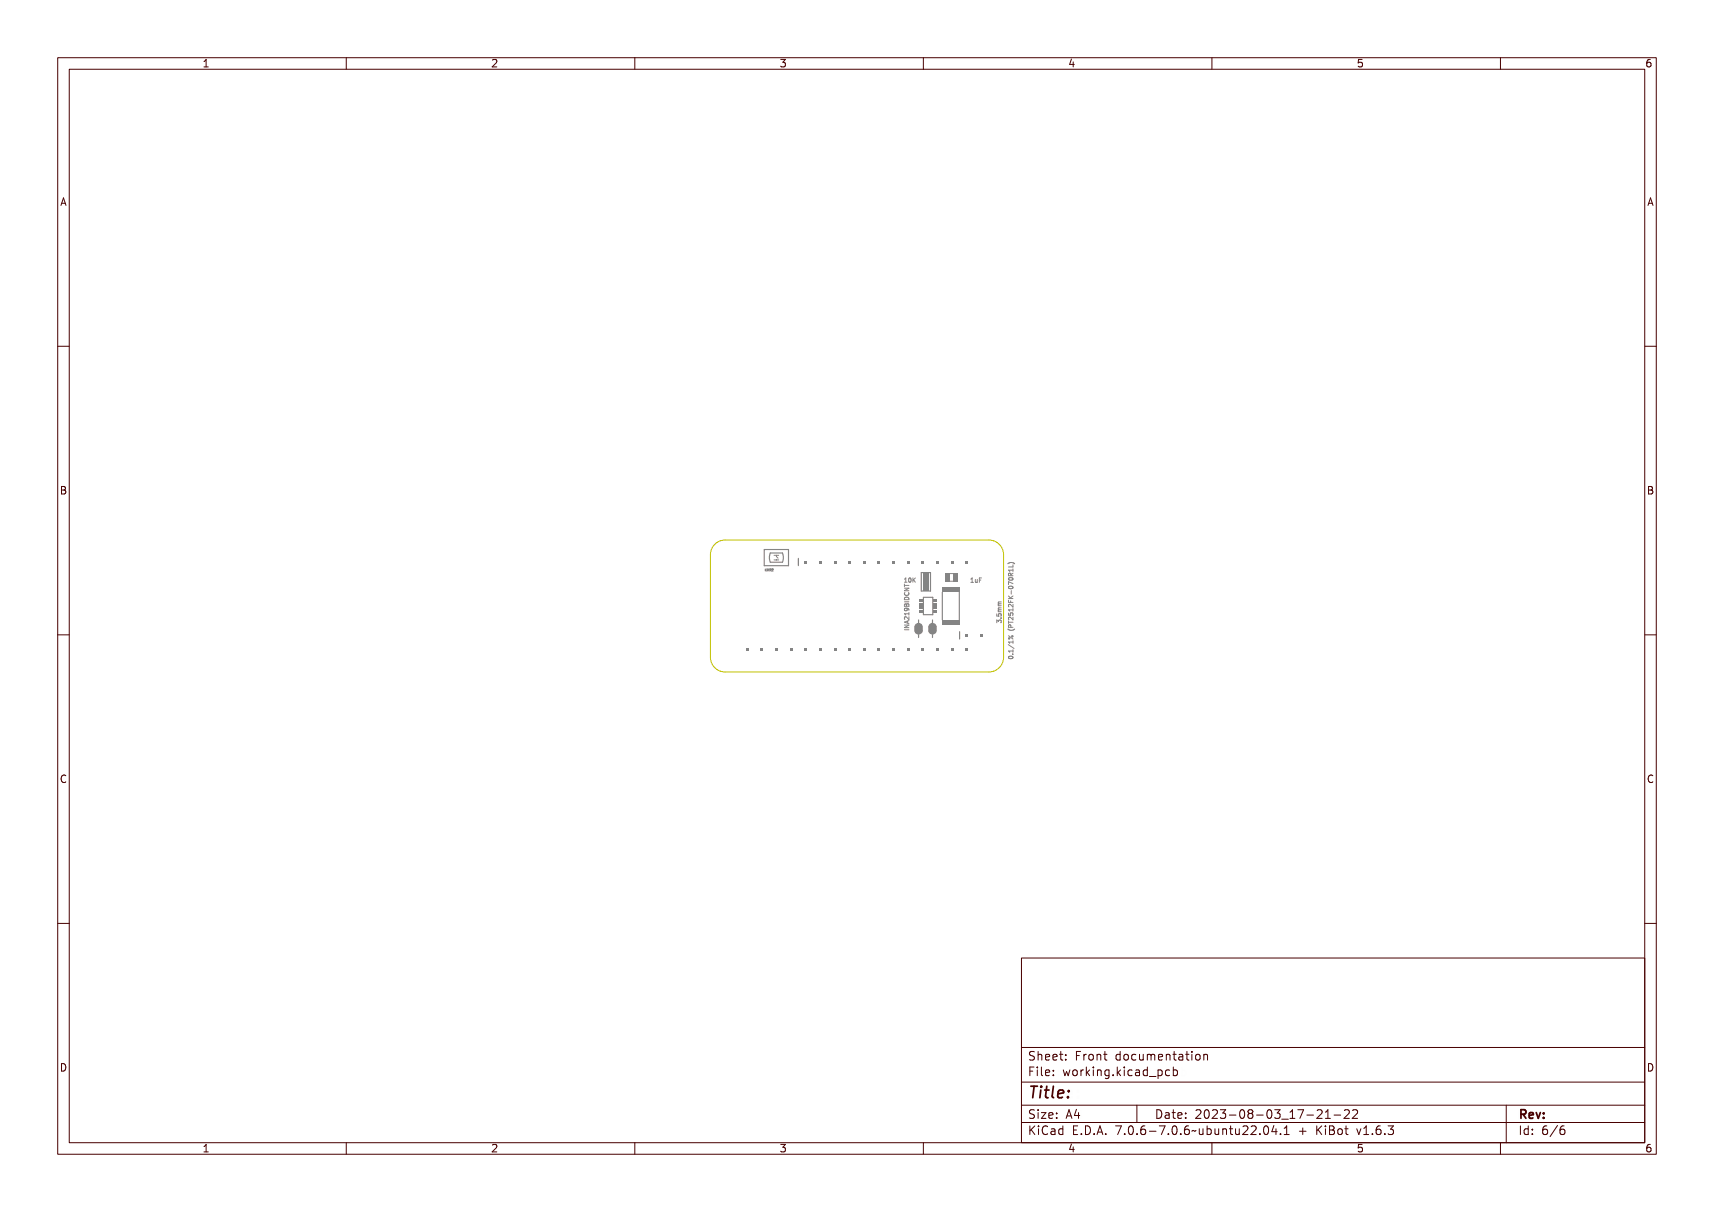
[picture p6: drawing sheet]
<svg xmlns="http://www.w3.org/2000/svg" width="297mm" height="210mm" viewBox="0 0 297 210" stroke-linecap="round" stroke-linejoin="round" font-family="sans-serif">
<defs><g id="words">
<text font-size="2.7" fill="#480000" x="178" y="190.3">Title:</text>
<g font-size="2" fill="#480000">
<text x="178" y="183.7">Sheet: Front documentation</text>
<text x="178" y="186.5">File: working.kicad_pcb</text>
<text x="178" y="193.9">Size: A4</text>
<text x="178" y="196.6">KiCad E.D.A. 7.0.6-7.0.6~ubuntu22.04.1 + KiBot v1.6.3</text>
<text x="200" y="193.9">Date: 2023-08-03_17-21-22</text>
<text x="263" y="196.6">Id: 6/6</text>
<text x="263" y="193.9">Rev:</text>
</g>
<g font-size="1.7" fill="#480000">
<text x="35" y="11.7">1</text>
<text x="85" y="11.7">2</text>
<text x="135" y="11.7">3</text>
<text x="185" y="11.7">4</text>
<text x="235" y="11.7">5</text>
<text x="285" y="11.7">6</text>
<text x="10.5" y="35.7">A</text>
<text x="285.5" y="35.7">A</text>
<text x="10.5" y="85.6">B</text>
<text x="285.5" y="85.6">B</text>
<text x="10.5" y="135.7">C</text>
<text x="285.5" y="135.7">C</text>
<text x="10.5" y="185.6">D</text>
<text x="285.5" y="185.6">D</text>
<text x="35" y="199.7">1</text>
<text x="85" y="199.7">2</text>
<text x="135" y="199.7">3</text>
<text x="185" y="199.7">4</text>
<text x="235" y="199.7">5</text>
<text x="285" y="199.7">6</text>
</g>
<g font-size="1" fill="#848484">
<text x="156.6" y="100.9">10K</text>
<text x="168.1" y="100.9">1uF</text>
<text x="175.6" y="112.2" transform="rotate(-90 175.6 112.2)">0.1/1% (PT2512FK-070R1L)</text>
</g>
<text font-size=".5" fill="#848484" x="132.5" y="99">KMR2</text>
</g></defs>
<g fill="none" stroke="#848484" stroke-width=".17">
<path d="M132.5 98.6l.1 .2 .2-.2-.2 .2 .2 .2-.2-.2-.1 .2zM132.8 98.6l.1 .2 .2-.2v.4l-.1-.3v.1l-.1-.1-.1 .3zM133.1 98.6l.2 .1 .1 .3-.2-.2-.1 .2zM133.2 98.6l.1 .2zM133.4 98.6a.16 .16 0 0 1 .3 .1 .16 .16 0 0 1-.2 .2l.1 .1h-.2l.2-.3zM133.8 98.6h.1M133.9 98.6h.1M133.9 98.6l-.2 .3h.3M174.8 97.6a.66 .66 0 0 1 .9 .1 .88 .88 0 0 0-.9 0zM174.8 98.7h.7l.1-.1v.4l-.1-.2h-.6v.2h-.1zM174.8 98.3h.7l.1-.4v.5h-.8zM174.9 99.3l.2-.1 .1 .2 .4-.3-.4 .4v.1h.4v.1h-.8z"/>
<path d="M174.9 99.9l.5-.1 .2 .2a.37 .37 0 0 1-.4 .3 .37 .37 0 0 1-.4-.3zM174.9 100a.34 .34 0 0 1 .6 .1 .34 .34 0 0 1-.6-.1zM174.9 99.4h.2l.1 .2h-.3zM156.7 100.2h.2v.6l.2 .1h-.4l.1-.1v-.5zM156.7 109.1h.8M156.7 108.3h.8l-.8 .5h.8M156.7 101.2v.5M156.7 104.3h.8M156.7 101.9h.8l-.8 .5h.8M156.7 101.4h.8M156.8 104.7l-.1 .4h.8l-.1-.5h-.2l-.1 .2M156.8 103.6a.42 .42 0 0 1 .4-.1 .42 .42 0 0 1 .3 .4h-.8z"/>
<path d="M156.8 108.8l.1 .2h.5l.1-.2v.4l-.1-.1h-.5l-.1 .1zM156.8 108.2h.7v.1l-.6 .2h.6v.1h-.7v-.1l.6-.3h-.6zM156.8 107.7l.7-.2-.2 .1v.3l.2 .2-.7-.3zM156.8 106.4h.6l.1-.1v.4l-.1-.2h-.5v.2h-.1zM156.8 104.4l.1 .2h.5l.1-.2v.5l-.1-.2h-.5l-.1 .2zM156.8 102.5h.7v.2l-.6 .2h.6v.1h-.7v-.1l.6-.3h-.6zM156.8 101.9l.1 .2h.6v.1h-.6l-.1 .3zM156.8 102.7a.34 .34 0 0 0 .3 .5 .34 .34 0 0 0 .3-.5M156.8 105.4h.5l.2 .4M156.8 105.4v.1M156.8 104.7h.1M156.8 104.7h.2"/>
<path d="M156.8 103.2h.1a.26 .26 0 0 0 .2 .3 .26 .26 0 0 0 .3-.3h.1a.37 .37 0 0 1-.4 .5 .37 .37 0 0 1-.3-.5zM156.8 107h.3l.3 .3 .1-.4v.5l-.5-.4-.1 .1v.3h-.1zM156.8 105.1l.2-.1 .1 .2a.21 .21 0 0 1 .3-.2 .21 .21 0 0 1 .1 .3v.2h-.7zM156.9 105.7a.39 .39 0 0 1 .4-.1 .39 .39 0 0 1 .2 .5h-.1a.22 .22 0 0 0 0-.3 .22 .22 0 0 0-.2 0 .25 .25 0 0 1 0 .3 .25 .25 0 0 1-.4 0 .25 .25 0 0 1 .1-.4zM156.9 107.8l.3-.1v.2zM156.9 103.9l.3-.1a.35 .35 0 0 1 .3 .5h-.7zM156.9 105.2h.2v.2h-.2zM156.9 103.9h.4l.1 .3h-.5zM157 104.7h.1M157.1 105.4l.1 .1-.1 .3h-.3v-.3M157.1 104.7v.1M157.1 104.8v.3"/>
<path d="M157.2 105.2h.2v.2h-.2zM157.3 100.3v-.1a.35 .35 0 0 1 .4 .4 .35 .35 0 0 1-.4 .3l-.1-.2zM157.3 107.6v.4M157.4 100.3a.3 .3 0 0 1 .2 .3 .3 .3 0 0 1-.2 .2zM157.5 107.5l-.8 .3 .8 .2M157.5 106.9v.4l-.6-.4-.2 .1 .1 .3M157.5 106.1v.5M157.5 106.3h-.8l.2 .3M157.8 100.2h.1v.3l.4-.3-.3 .3 .3 .4-.3-.3-.1 .3h-.1zM168.2 100.2h.3v.7h.1h-.4h.2v-.6h-.2zM168.8 100.4l.2 .5 .2-.5v.5h-.1a.18 .18 0 0 1-.2 .1 .18 .18 0 0 1-.1-.3zM169.4 100.2h.5l-.4 .1v.2h.3l-.3 .1v.3h-.1z"/>
<path d="M172.7 106.4v.3l.4 .1v-.4h.3v.4M172.7 107.9v-.5l.3 .3 .1-.2h.3v.4M172.8 106.3l.1 .3h.1a.25 .25 0 0 1 .2-.3 .25 .25 0 0 1 .3 .1 .25 .25 0 0 1-.1 .3 .2 .2 0 0 0 .1-.2 .2 .2 0 0 0-.3-.1 .2 .2 0 0 0 0 .3h-.4zM172.8 107.6l.2-.1 .1 .2a.23 .23 0 0 1 .4-.1 .23 .23 0 0 1-.1 .4v-.1a.17 .17 0 0 0-.1-.3 .17 .17 0 0 0-.1 .3h-.1a.16 .16 0 0 0-.1-.3 .16 .16 0 0 0-.2 .2 .16 .16 0 0 0 .1 .2l-.1-.1zM173 105.7l.5-.1-.5 .2h.5l-.5 .2 .5 .1h-.5zM173 105.1l.5-.1-.5 .1 .5 .1-.5 .2 .5 .1h-.5zM173 106h.5M173 105h.5M173.1 105.7l-.1 .1 .1 .2M173.1 104.6l-.1 .1 .1 .3M173.1 105.7h.4M173.1 104.6h.4"/>
<path d="M173.4 107.1h.1v.1h-.1zM173.4 107.1h.1M173.5 104.3h-.5l.1 .3M173.5 105.3l-.5 .1 .1 .3M174.8 107.4a.88 .88 0 0 0 .9 0 .58 .58 0 0 1-.9 0zM174.8 113.8a.38 .38 0 0 1 .4-.2 .38 .38 0 0 1 .3 .4 .38 .38 0 0 1-.4 .2 .38 .38 0 0 1-.3-.4zM174.8 110.6h.7l.1-.2v.4l-.1-.1h-.6v.1h-.1zM174.8 109.8l.9 .5zM174.8 109.3h.7l.1-.1v.4l-.1-.2h-.6v.2h-.1zM174.8 106l.1 .2h.7v.1h-.7l-.1 .3zM174.8 104.9l.1 .3h.2a.25 .25 0 0 1 .1-.4 .25 .25 0 0 1 .3 .2 .25 .25 0 0 1-.1 .3 .2 .2 0 0 0 .1-.3 .2 .2 0 0 0-.3 0 .2 .2 0 0 0 0 .3h-.4zM174.8 104.3h.7l.1-.1v.4l-.1-.2h-.6v.2h-.1z"/>
<path d="M174.8 102.9l.1 .4h.2l.1-.3v.3h.4v.1h-.8zM174.8 102.3l.3 .2 .5-.3v.2l-.4 .2 .4 .1v.1h-.8v-.1h.3zM174.8 100.4l.8 .3v.1l-.7-.2-.1 .3zM174.8 105.5h.3l.4 .3 .1-.4v.5l-.6-.3h-.1v.3h-.1zM174.8 103.6h.3l.4 .3 .1-.3v.4l-.6-.3-.1 .1v.2h-.1zM174.9 106.7h.2l.2 .3h.3v.1h-.8zM174.9 111.7h.5l.2 .1a.37 .37 0 0 1-.4 .3 .37 .37 0 0 1-.4-.3zM174.9 101.1h.5l.2 .1a.37 .37 0 0 1-.4 .4 .37 .37 0 0 1-.4-.4zM174.9 111.8a.34 .34 0 0 1 .6 .2 .34 .34 0 0 1-.6-.2zM174.9 101.2a.34 .34 0 0 1 .6 .2 .34 .34 0 0 1-.6-.2zM174.9 106.8h.2l.1 .2h-.3zM175.1 108.5l.2 .5z"/>
<path d="M175.2 101.8l.1 .3zM175.4 111.2h.2v.1h-.2zM175.5 113.4h.1M175.5 112.6v.4M175.5 112.8h-.7l.2 .2"/>
<circle cx="157" cy="105.9" r=".17"/>
<circle cx="157.4" cy="100.6" r=".06"/>
<circle cx="175" cy="108.9" r=".09"/>
<circle cx="175" cy="108.9" r=".16"/>
<circle cx="175.2" cy="111.9" r=".07"/>
<circle cx="175.2" cy="101.3" r=".07"/>
<circle cx="175.2" cy="100.1" r=".07"/>
<circle cx="175.4" cy="108.6" r=".09"/>
<circle cx="175.4" cy="108.7" r=".16"/>
</g>
<path d="M160 103.5h1.6v3h-1.6z" fill="none" stroke="#848484" stroke-width=".2"/>
<g fill="#848484">
<path d="M159.3 105.8h.6v.4h-.6z" fill-rule="evenodd"/>
<path d="M161.7 105.8h.6v.4h-.6z" fill-rule="evenodd"/>
<path d="M159.3 105.1h.6v.4h-.6z" fill-rule="evenodd"/>
<path d="M161.7 105.1h.6v.4h-.6z" fill-rule="evenodd"/>
<path d="M159.3 104.5h.6v.4h-.6z" fill-rule="evenodd"/>
<path d="M161.7 104.5h.6v.4h-.6z" fill-rule="evenodd"/>
<path d="M159.3 103.8h.6v.4h-.6z" fill-rule="evenodd"/>
<path d="M161.7 103.8h.6v.4h-.6z" fill-rule="evenodd"/>
</g>
<path d="M138.3 96.7v1.3" fill="none" stroke="#848484" stroke-width=".2"/>
<g fill="#848484">
<path d="M139.4 97.1h.5v.5h-.5z" fill-rule="evenodd"/>
<path d="M141.9 97.1h.5v.5h-.5z" fill-rule="evenodd"/>
<path d="M144.4 97.1h.5v.5h-.5z" fill-rule="evenodd"/>
<path d="M147 97.1h.5v.5h-.5z" fill-rule="evenodd"/>
<path d="M149.5 97.1h.5v.5h-.5z" fill-rule="evenodd"/>
<path d="M152.1 97.1h.5v.5h-.5z" fill-rule="evenodd"/>
<path d="M154.6 97.1h.5v.5h-.5z" fill-rule="evenodd"/>
<path d="M157.1 97.1h.5v.5h-.5z" fill-rule="evenodd"/>
<path d="M159.7 97.1h.5v.5h-.5z" fill-rule="evenodd"/>
<path d="M162.2 97.1h.5v.5h-.5z" fill-rule="evenodd"/>
<path d="M164.8 97.1h.5v.5h-.5z" fill-rule="evenodd"/>
<path d="M167.3 97.1h.5v.5h-.5z" fill-rule="evenodd"/>
</g>
<path d="M159.6 99.2h1.6v3.2h-1.6z" fill="none" stroke="#848484" stroke-width=".2"/>
<path d="M159.9 99.3h1v3.1h-1z" fill-rule="evenodd" fill="#848484"/>
<path d="M159.2 107.4v.5M159.2 110v.5M166.3 109.4v1.3" fill="none" stroke="#848484" stroke-width=".2"/>
<path d="M159 109.2l.2 .1 .1-.1M159 108.7l.2-.1 .1 .1" fill="none" stroke="#848484" stroke-width="1.3"/>
<g fill="#848484">
<path d="M167.3 109.8h.5v.5h-.5z" fill-rule="evenodd"/>
<path d="M169.8 109.8h.5v.5h-.5z" fill-rule="evenodd"/>
<path d="M167.3 112.4h.5v.5h-.5z" fill-rule="evenodd"/>
<path d="M164.8 112.4h.5v.5h-.5z" fill-rule="evenodd"/>
<path d="M162.2 112.4h.5v.5h-.5z" fill-rule="evenodd"/>
<path d="M159.7 112.4h.5v.5h-.5z" fill-rule="evenodd"/>
<path d="M157.1 112.4h.5v.5h-.5z" fill-rule="evenodd"/>
<path d="M154.6 112.4h.5v.5h-.5z" fill-rule="evenodd"/>
<path d="M152.1 112.4h.5v.5h-.5z" fill-rule="evenodd"/>
<path d="M149.5 112.4h.5v.5h-.5z" fill-rule="evenodd"/>
<path d="M147 112.4h.5v.5h-.5z" fill-rule="evenodd"/>
<path d="M144.4 112.4h.5v.5h-.5z" fill-rule="evenodd"/>
<path d="M141.9 112.4h.5v.5h-.5z" fill-rule="evenodd"/>
<path d="M139.4 112.4h.5v.5h-.5z" fill-rule="evenodd"/>
<path d="M136.8 112.4h.5v.5h-.5z" fill-rule="evenodd"/>
<path d="M134.3 112.4h.5v.5h-.5z" fill-rule="evenodd"/>
<path d="M131.7 112.4h.5v.5h-.5z" fill-rule="evenodd"/>
<path d="M129.2 112.4h.5v.5h-.5z" fill-rule="evenodd"/>
</g>
<path d="M164.5 99.4h.8M164.5 100.7h.8" fill="none" stroke="#848484" stroke-width=".17"/>
<g fill="#848484">
<path d="M163.8 99.3h.7v1.5h-.7z" fill-rule="evenodd"/>
<path d="M165.2 99.3h.8v1.5h-.8z" fill-rule="evenodd"/>
</g>
<path d="M132.4 95.2h4.2v2.8h-4.2zM133.5 95.8h2.1a2.09 2.09 0 0 1 0 1.6h-2.1a2.09 2.09 0 0 1 0-1.6zM163.3 102.6v4.8M166.2 102.6v4.8" fill="none" stroke="#848484" stroke-width=".2"/>
<path d="M134.1 96.2h.8M134.1 97h.8M134.5 96.2v.2l.3 .3M134.5 96.9v.1" fill="none" stroke="#848484" stroke-width=".17"/>
<g fill="#848484">
<path d="M163.2 101.8h3.1v.9h-3.1z" fill-rule="evenodd"/>
<path d="M163.2 107.4h3.1v.8h-3.1z" fill-rule="evenodd"/>
</g>
<path d="M161.6 107.4v.5M161.6 110v.5" fill="none" stroke="#848484" stroke-width=".2"/>
<path d="M161.5 109.2l.1 .1 .1-.1M161.5 108.7l.1-.1 .1 .1" fill="none" stroke="#848484" stroke-width="1.3"/>
<path d="M124.1 94.1l1-.5h.5h45.8a2.54 2.54 0 0 1 2.5 2.5v17.8a2.54 2.54 0 0 1-2.5 2.5h-45.8a2.54 2.54 0 0 1-2.5-2.5v-17.8a2.54 2.54 0 0 1 1-2z" fill="none" stroke="#c2c200" stroke-width=".17"/>
<g fill="none" stroke="#480000" stroke-width=".17">
<path d="M10 10h277v190h-277zM12 12h273v186h-273zM60 10v2M110 10v2M160 10v2M210 10v2M260 10v2M10 60h2M285 60h2M10 110h2M285 110h2M10 160h2"/>
<path d="M285 160h2M177 166h108v32h-108zM60 198v2M110 198v2M160 198v2M177 181.5h108M177 187.5h108M177 191.5h108M177 194.5h108M178.1 195.2h.2v.6l.6-.6h.3l-.6 .6 .6 .8h-.2l-.5-.7-.2 .2v.5h-.2zM178.2 185h.9v.2h-.7v.4h.6v.2h-.6v.7h-.2zM178.3 182.4l.5-.1h.2v.2a.31 .31 0 0 0-.5-.1 .31 .31 0 0 0 0 .5 .5 .5 0 0 1 .6 .6 .5 .5 0 0 1-.8 .2l-.1-.2a.34 .34 0 0 0 .4 .1 .34 .34 0 0 0 .1-.5 .47 .47 0 0 1-.5-.2 .47 .47 0 0 1 .1-.5z"/>
<path d="M178.3 192.5l.5-.1h.2v.2a.31 .31 0 0 0-.5-.1 .31 .31 0 0 0 0 .5 .5 .5 0 0 1 .6 .6 .5 .5 0 0 1-.8 .2l-.1-.2a.34 .34 0 0 0 .4 .1 .34 .34 0 0 0 .1-.5 .47 .47 0 0 1-.5-.2 .47 .47 0 0 1 .1-.5zM179.4 182.2h.2v.6a.35 .35 0 0 1 .4-.1 .35 .35 0 0 1 .2 .4v.6h-.2v-.8h-.4v.8h-.2zM179.5 185.4h.4v.9h.4v.2h-.9v-.2h.3v-.8h-.2zM179.5 192.8h.4v.9h.4v.1h-.9v-.1h.3v-.8h-.2zM179.5 195.6h.4v.9h.4v.1h-.9v-.1h.3v-.8h-.2zM179.7 184.9h.2v.3h-.2zM179.7 192.3h.2v.3h-.2zM179.7 195.1h.2v.3h-.2zM180.6 184.9h.4v1.3l.4 .1v.2l-.5-.2v-1.2h-.3zM180.6 192.8h.8v.1l-.6 .8h.6v.1h-.8v-.1l.6-.8h-.6zM180.7 182.8a.49 .49 0 0 1 .6-.1 .49 .49 0 0 1 .2 .5h-.8a.42 .42 0 0 0 .3 .4 .42 .42 0 0 0 .4-.1v.2a.6 .6 0 0 1-.8-.1 .6 .6 0 0 1 .1-.8zM180.7 195.4l.5-.2h.3v.2a.43 .43 0 0 0-.6 0 .43 .43 0 0 0-.2 .5 .43 .43 0 0 0 .2 .5 .43 .43 0 0 0 .6 0v.2a.66 .66 0 0 1-.8-.1 .66 .66 0 0 1-.1-.8z"/>
<path d="M180.8 182.9l.4-.1 .1 .3h-.6zM181.8 195.6h.2a.45 .45 0 0 1 .5 0 .45 .45 0 0 1 .1 .4v.6h-.1v-.1a.38 .38 0 0 1-.5 .2 .38 .38 0 0 1-.2-.5 .38 .38 0 0 1 .4-.2h.3a.35 .35 0 0 0-.3-.4 .35 .35 0 0 0-.4 .2zM181.9 182.8a.49 .49 0 0 1 .6-.1 .49 .49 0 0 1 .2 .5h-.8a.42 .42 0 0 0 .3 .4 .42 .42 0 0 0 .5-.1v.2a.6 .6 0 0 1-.9-.1 .6 .6 0 0 1 .1-.8zM181.9 185.5a.49 .49 0 0 1 .6-.1 .49 .49 0 0 1 .2 .5h-.8a.42 .42 0 0 0 .3 .4 .42 .42 0 0 0 .5-.1v.2a.6 .6 0 0 1-.9-.1 .6 .6 0 0 1 .1-.8zM181.9 192.9a.49 .49 0 0 1 .6-.1 .49 .49 0 0 1 .2 .5h-.8a.42 .42 0 0 0 .3 .4 .42 .42 0 0 0 .5-.1v.2a.6 .6 0 0 1-.9-.1 .6 .6 0 0 1 .1-.8zM182 196.2l.5-.1a.31 .31 0 0 1-.2 .4 .31 .31 0 0 1-.4-.1zM182 182.9l.4-.1 .1 .3h-.6zM182 185.6l.4-.1 .1 .3h-.6zM182 193l.4-.1 .1 .3h-.6zM183 195.7l.4-.2 .2 .2v-.6h.2v1.5h-.2v-.1a.42 .42 0 0 1-.5 .1 .42 .42 0 0 1-.2-.5zM183.2 195.8l.1-.1a.4 .4 0 0 1 .3 .4 .4 .4 0 0 1-.3 .4l-.2-.2zM183.2 182.3h.2v.4h.4v.1h-.4l.1 .8h.3v.1h-.2a.3 .3 0 0 1-.4-.3v-.6h-.3v-.1h.3z"/>
<path d="M183.3 185.4h.2v.3h-.2zM183.3 186.2h.2v.3h-.2zM183.3 192.8h.2v.3h-.2zM183.3 193.6h.2v.2h-.2zM184.5 182.7h.2v.3h-.2zM184.5 183.5h.2v.2h-.2zM185.2 185.4h.2l.2 .8 .1-.5h.2l.2 .5 .1-.8h.2l-.2 1.1h-.2l-.2-.7-.2 .7h-.1zM185.4 195.2h.9v.2h-.7v.4h.6v.2h-.6v.5h.7v.1h-.9zM185.7 192.4h.2l.5 1.4h-.2l-.1-.3h-.5l-.1 .3h-.2zM185.8 192.6l.2 .7h-.4zM186.6 182.3h.9v.2h-.7v.4h.6v.2h-.6v.6h-.2zM186.7 185.5a.52 .52 0 0 1 .8 .4 .52 .52 0 0 1-.8 .4l-.1-.4z"/>
<path d="M186.8 185.6l.1-.1a.39 .39 0 0 1 .4 .4 .39 .39 0 0 1-.4 .4l-.1-.2zM186.9 196.4h.2v.2h-.2zM187.1 192.4h.2v.9h.2v.2h-.2v.3h-.2v-.3h-.6v-.2zM187.1 192.6v.7h-.4zM187.8 195.2a.76 .76 0 0 1 .9 .7 .76 .76 0 0 1-.9 .7zM188 195.4a.57 .57 0 0 1 .5 .5 .57 .57 0 0 1-.5 .6zM188 182.7h.2v.2a.3 .3 0 0 1 .3-.3 .3 .3 0 0 1 .3 .3 .37 .37 0 0 0-.5-.1 .37 .37 0 0 0-.1 .4v.5h-.2zM188 185.4h.2v.2a.3 .3 0 0 1 .3-.3 .3 .3 0 0 1 .3 .3 .37 .37 0 0 0-.5-.1 .37 .37 0 0 0-.1 .4v.6h-.2zM189.1 184.9h.1v.9l.5-.4h.2l-.4 .4 .5 .7h-.2l-.4-.6-.2 .1v.5h-.1zM189.1 182.8a.52 .52 0 0 1 .8 .4 .52 .52 0 0 1-.8 .4l-.1-.4zM189.2 182.9l.1-.1a.39 .39 0 0 1 .4 .4 .39 .39 0 0 1-.4 .4l-.1-.2zM189.3 196.4h.3v.2h-.3z"/>
<path d="M190.2 182.7h.2v.1a.35 .35 0 0 1 .4-.1 .35 .35 0 0 1 .3 .4v.6h-.2l-.1-.8h-.3l-.1 .8h-.2zM190.3 185.4h.4v.9h.4v.2h-.9v-.2h.4v-.8h-.3zM190.5 195.2h.3l.4 1.4h-.2l-.1-.3h-.5l-.1 .3h-.2zM190.6 184.9h.1v.3h-.1zM190.6 195.4l.2 .7h-.4zM191.4 185.4h.2v.1a.35 .35 0 0 1 .4-.1 .35 .35 0 0 1 .3 .4v.7h-.2l-.1-.9h-.3l-.1 .9h-.2zM191.7 182.3h.1v.4h.4v.1h-.4l.1 .8h.3v.1h-.2a.3 .3 0 0 1-.3-.3v-.6h-.3v-.1h.3zM191.7 196.4h.3v.2h-.3zM192.7 185.5l.3-.2 .3 .2v-.1h.2v1a.53 .53 0 0 1-.8 .4v-.2a.36 .36 0 0 0 .4 .1 .36 .36 0 0 0 .2-.4l-.1 .1a.53 .53 0 0 1-.7-.3 .53 .53 0 0 1 .2-.6zM192.8 185.6l.1-.1a.39 .39 0 0 1 .4 .4 .39 .39 0 0 1-.4 .4l-.1-.2zM193.8 195.2h.9l-.5 1.4h-.2l.5-1.2h-.7zM193.9 182.8l.3-.2 .3 .2v-.6h.2v1.5h-.2v-.1a.42 .42 0 0 1-.6 .1 .42 .42 0 0 1-.1-.5z"/>
<path d="M194.1 182.8a.4 .4 0 0 1 .4 .4 .4 .4 0 0 1-.4 .4l-.2-.4zM194.1 186.2h.3v.3h-.3zM195.1 184.9h.2v.9l.4-.4h.3l-.5 .4 .5 .7h-.2l-.4-.6-.1 .1v.5h-.2zM195.1 182.8a.52 .52 0 0 1 .8 .4 .52 .52 0 0 1-.8 .4l-.1-.4zM195.2 182.9l.1-.1a.39 .39 0 0 1 .4 .4 .39 .39 0 0 1-.4 .4l-.1-.2zM195.3 196.4h.3v.2h-.3zM196.3 185.4h.5v.9h.3v.2h-.9v-.2h.4v-.8h-.3zM196.3 195.4a.5 .5 0 0 1 .7-.1 .5 .5 0 0 1 .1 .6 .52 .52 0 0 1-.4 .8 .52 .52 0 0 1-.5-.8zM196.4 182.8a.39 .39 0 0 1 .4-.2 .39 .39 0 0 1 .3 .3 .4 .4 0 0 0-.6 0 .4 .4 0 0 0 0 .6 .4 .4 0 0 0 .6 0 .41 .41 0 0 1-.4 .3 .41 .41 0 0 1-.4-.3v-.5zM196.5 195.4a.57 .57 0 0 1 .4 .9l-.3 .2a.86 .86 0 0 1-.1-1.1zM196.6 184.9h.2v.3h-.2zM197 191.5v3"/>
<path d="M197.4 182.7h.2v.8l.2 .1 .3-.2v-.7h.2v1h-.2v-.1a.35 .35 0 0 1-.4 .2 .35 .35 0 0 1-.3-.5zM197.6 185.5a.39 .39 0 0 1 .4-.2 .39 .39 0 0 1 .3 .3 .4 .4 0 0 0-.6 0 .4 .4 0 0 0 0 .6 .4 .4 0 0 0 .6 0 .41 .41 0 0 1-.4 .3 .41 .41 0 0 1-.4-.3v-.5zM197.7 196.4h.3v.2h-.3zM198.6 182.7h.1l.2-.1a.22 .22 0 0 0 .2 .2 .22 .22 0 0 0 .2-.2l.2 .3 .1 .8h-.2v-.8l-.1-.1-.2 .1v.8h-.1v-.8l-.2-.1-.1 .1v.8h-.1zM198.7 185.4h.1a.45 .45 0 0 1 .5 0 .45 .45 0 0 1 .2 .4v.7h-.2v-.2a.38 .38 0 0 1-.5 .2 .38 .38 0 0 1-.2-.5 .38 .38 0 0 1 .5-.2h.2a.35 .35 0 0 0-.3-.4 .35 .35 0 0 0-.3 .2zM198.7 195.4l.5-.2h.2v.2a.43 .43 0 0 0-.5 0 .43 .43 0 0 0-.1 .5 .48 .48 0 0 1 .7 0 .48 .48 0 0 1-.1 .7 .48 .48 0 0 1-.7-.1l-.1-.6zM198.8 186l.5-.1a.31 .31 0 0 1-.1 .4 .31 .31 0 0 1-.4-.1zM198.9 195.9a.29 .29 0 0 1 .4 .1 .29 .29 0 0 1-.1 .4 .29 .29 0 0 1-.4-.1zM199.9 185.5l.3-.2 .3 .2v-.6h.2v1.6h-.2v-.2a.42 .42 0 0 1-.5 .1 .42 .42 0 0 1-.2-.5zM199.9 182.8a.49 .49 0 0 1 .6-.1 .49 .49 0 0 1 .2 .5h-.7a.42 .42 0 0 0 .2 .4 .42 .42 0 0 0 .5-.1v.2a.6 .6 0 0 1-.8-.1 .6 .6 0 0 1 0-.8zM200 196h.5v.2h-.5zM200 185.6l.1-.1a.39 .39 0 0 1 .4 .4 .39 .39 0 0 1-.4 .4l-.1-.2z"/>
<path d="M200.1 182.9l.3-.1 .2 .3h-.6zM200.1 192.4a.76 .76 0 0 1 1 .7 .76 .76 0 0 1-1 .7zM200.3 192.6a.57 .57 0 0 1 .6 .5 .57 .57 0 0 1-.6 .6zM200.9 186.8l1.2 .1zM201 195.2h.9l-.5 1.4h-.2l.5-1.2h-.7zM201.1 182.7h.1v.1a.35 .35 0 0 1 .5-.1 .35 .35 0 0 1 .2 .4v.6h-.2v-.8h-.4l-.1 .8h-.1zM201.4 192.8h.2a.45 .45 0 0 1 .5 0 .45 .45 0 0 1 .1 .4v.6h-.1v-.1a.38 .38 0 0 1-.5 .2 .38 .38 0 0 1-.2-.5 .38 .38 0 0 1 .4-.2h.3a.35 .35 0 0 0-.3-.4 .35 .35 0 0 0-.4 .2zM201.6 193.4l.5-.1a.31 .31 0 0 1-.2 .4 .31 .31 0 0 1-.4-.1zM202.2 185.4h.2v.1a.46 .46 0 0 1 .6 0 .46 .46 0 0 1 .1 .6 .39 .39 0 0 1-.2 .4 .39 .39 0 0 1-.5-.2v.6h-.2zM202.5 182.3h.2v.4h.4v.1h-.4v.8h.4v.1h-.2a.3 .3 0 0 1-.4-.3v-.6h-.3v-.1h.3zM202.5 185.6l.1-.1a.4 .4 0 0 1 .4 .4 .4 .4 0 0 1-.4 .4l-.2-.2zM202.5 196.4h.3v.2h-.3z"/>
<path d="M202.8 192.4h.2v.4h.4v.1h-.4l.1 .8h.3v.1h-.2a.3 .3 0 0 1-.4-.3v-.6h-.3v-.1h.3zM203.5 182.7h.2a.45 .45 0 0 1 .4 0 .45 .45 0 0 1 .2 .4v.6h-.2v-.1a.38 .38 0 0 1-.5 .2 .38 .38 0 0 1-.2-.5 .38 .38 0 0 1 .5-.2h.2a.35 .35 0 0 0-.2-.4 .35 .35 0 0 0-.4 .2zM203.5 195.4a.5 .5 0 0 1 .7-.1 .5 .5 0 0 1 .1 .6 .52 .52 0 0 1-.4 .8 .52 .52 0 0 1-.5-.8zM203.6 185.5a.39 .39 0 0 1 .4-.2 .39 .39 0 0 1 .3 .3 .4 .4 0 0 0-.5 0 .4 .4 0 0 0 0 .6 .4 .4 0 0 0 .5 0 .41 .41 0 0 1-.4 .3 .41 .41 0 0 1-.4-.3v-.5zM203.7 183.3l.4-.1a.31 .31 0 0 1-.1 .4 .31 .31 0 0 1-.4-.1zM203.7 195.4a.57 .57 0 0 1 .4 .9l-.2 .2a.86 .86 0 0 1-.2-1.1zM203.9 192.9a.49 .49 0 0 1 .6-.1 .49 .49 0 0 1 .2 .5h-.8a.42 .42 0 0 0 .3 .4 .42 .42 0 0 0 .5-.1v.2a.6 .6 0 0 1-.9-.1 .6 .6 0 0 1 .1-.8zM204 193l.4-.1 .1 .3h-.6zM204.7 184.9h.1v.6a.45 .45 0 0 1 .7 0 .45 .45 0 0 1 0 .6 .39 .39 0 0 1-.2 .4 .39 .39 0 0 1-.5-.2v.2h-.1zM204.9 182.3h.2v.4h.4v.1h-.4v.8h.4v.1h-.2a.3 .3 0 0 1-.4-.3v-.6h-.3v-.1h.3zM204.9 185.6l.1-.1a.39 .39 0 0 1 .4 .4 .39 .39 0 0 1-.4 .4l-.1-.2zM204.9 196.4h.3v.2h-.3z"/>
<path d="M205.3 192.8h.2v.3h-.2zM205.3 193.6h.2v.2h-.2zM205.9 182.7h.5v.9h.3v.1h-.9v-.1h.4v-.8h-.3zM205.9 195.4l.5-.2h.2v.2a.43 .43 0 0 0-.5 0 .43 .43 0 0 0-.1 .5 .48 .48 0 0 1 .7 0 .48 .48 0 0 1-.1 .7 .48 .48 0 0 1-.7-.1l-.1-.6zM206.1 195.9a.29 .29 0 0 1 .4 .1 .29 .29 0 0 1-.1 .4 .29 .29 0 0 1-.4-.1zM206.2 182.2h.2v.3h-.2zM207 196l.3-.1 .5 .1 .2-.1a.38 .38 0 0 1-.7 .2l-.3 .1zM207.1 182.8a.52 .52 0 0 1 .8 .4 .52 .52 0 0 1-.8 .4l-.1-.4zM207.3 182.9l.1-.1a.39 .39 0 0 1 .4 .4 .39 .39 0 0 1-.4 .4l-.2-.2zM207.4 192.5a.53 .53 0 0 1 .8 .1 .53 .53 0 0 1-.3 .7l-.3 .4h.7v.1h-.9v-.1l.3-.4a.49 .49 0 0 0 .2-.7l-.5 .1zM208.3 182.7h.1v.1a.35 .35 0 0 1 .5-.1 .35 .35 0 0 1 .2 .4v.6h-.2v-.8h-.4l-.1 .8h-.1zM208.3 195.6h.1l.1 .8 .2 .1 .2-.2v-.7h.2v1h-.2v-.1a.35 .35 0 0 1-.4 .2 .35 .35 0 0 1-.2-.5z"/>
<path d="M208.7 192.6a.5 .5 0 0 1 .6-.1 .5 .5 0 0 1 .2 .6 .52 .52 0 0 1-.5 .8 .52 .52 0 0 1-.4-.8zM208.9 192.6a.57 .57 0 0 1 .4 .9l-.3 .2a.86 .86 0 0 1-.1-1.1zM209.5 195.1h.2v.6a.45 .45 0 0 1 .6-.1 .45 .45 0 0 1 .1 .7 .39 .39 0 0 1-.3 .4 .39 .39 0 0 1-.4-.2v.1h-.2zM209.7 195.8l.1-.1a.4 .4 0 0 1 .4 .4 .4 .4 0 0 1-.4 .4l-.1-.2zM209.8 192.5a.53 .53 0 0 1 .8 .1 .53 .53 0 0 1-.3 .7l-.3 .4h.7v.1h-.9v-.1l.3-.4a.49 .49 0 0 0 .2-.7l-.5 .1zM210 198v2M210.7 195.6h.2v.8l.2 .1 .2-.2v-.7h.2v1h-.2v-.1a.35 .35 0 0 1-.4 .2 .35 .35 0 0 1-.2-.5zM211 192.4a.46 .46 0 0 1 .6 0 .46 .46 0 0 1 .1 .6l-.1 .1a.45 .45 0 0 1 .2 .6 .45 .45 0 0 1-.6 .2l-.2-.1v-.2a.35 .35 0 0 0 .5 .1 .35 .35 0 0 0 0-.5h-.3v-.2a.28 .28 0 0 0 .4-.1 .28 .28 0 0 0 0-.3 .28 .28 0 0 0-.4 0h-.2zM211.9 195.6h.2v.1a.35 .35 0 0 1 .4-.1 .35 .35 0 0 1 .2 .4v.6h-.2v-.8h-.4v.8h-.2zM212.4 193.2h.5v.2h-.5zM213.3 195.2h.2v.4h.4v.1h-.4v.8h.4v.1h-.2a.3 .3 0 0 1-.4-.3v-.6h-.3v-.1h.3zM213.5 192.6a.5 .5 0 0 1 .6-.1 .5 .5 0 0 1 .2 .6 .52 .52 0 0 1-.5 .8 .52 .52 0 0 1-.4-.8z"/>
<path d="M213.7 192.6a.57 .57 0 0 1 .4 .9l-.3 .2a.86 .86 0 0 1-.1-1.1zM214.3 195.6h.2v.8l.2 .1 .2-.2v-.7h.2v1h-.2v-.1a.35 .35 0 0 1-.4 .2 .35 .35 0 0 1-.2-.5zM214.7 192.5a.41 .41 0 0 1 .7-.1 .41 .41 0 0 1-.2 .7 .42 .42 0 0 1 .2 .6 .42 .42 0 0 1-.7 0 .42 .42 0 0 1 .2-.6l-.3-.2zM215.5 195.3a.53 .53 0 0 1 .8 .1 .53 .53 0 0 1-.3 .7l-.3 .4h.6v.1h-.9v-.1l.4-.4a.49 .49 0 0 0 .2-.8l-.5 .2zM216 193.2h.5v.2h-.5zM216.7 195.3a.53 .53 0 0 1 .8 .1 .53 .53 0 0 1-.3 .7l-.3 .4h.6v.1h-.9v-.1l.4-.4a.49 .49 0 0 0 .2-.8l-.5 .2zM217.1 192.6a.5 .5 0 0 1 .7-.1 .5 .5 0 0 1 .1 .6 .52 .52 0 0 1-.5 .8 .52 .52 0 0 1-.4-.8zM217.3 192.6a.57 .57 0 0 1 .4 .9l-.3 .2a.86 .86 0 0 1-.1-1.1zM218.2 196.4h.2v.2h-.2zM218.2 192.4a.46 .46 0 0 1 .6 0 .46 .46 0 0 1 .1 .6l-.1 .1a.45 .45 0 0 1 .2 .6 .45 .45 0 0 1-.6 .2l-.2-.1v-.2a.35 .35 0 0 0 .5 .1 .35 .35 0 0 0 0-.5h-.3v-.2a.28 .28 0 0 0 .4-.1 .28 .28 0 0 0 0-.3 .28 .28 0 0 0-.4 0h-.2zM219.2 195.4a.5 .5 0 0 1 .6-.1 .5 .5 0 0 1 .2 .6 .52 .52 0 0 1-.5 .8 .52 .52 0 0 1-.5-.8zM219.2 194.2l1.3 .1z"/>
<path d="M219.4 195.4a.57 .57 0 0 1 .3 .9l-.2 .2a.86 .86 0 0 1-.1-1.1zM220.7 192.5l.5-.1v1.3h.3v.1h-.8v-.1h.3v-1.1h-.3zM220.8 195.2h.2v.9h.2v.2h-.2v.3h-.2v-.3h-.6v-.2zM220.8 195.4v.7h-.4zM221.8 196.4h.2v.2h-.2zM221.8 192.4h.9l-.5 1.4h-.2l.5-1.2h-.7zM222.8 195.3l.5-.1v1.3h.3v.1h-.8v-.1h.3v-1.1h-.3zM223.2 193.2h.5v.2h-.5zM224.2 192.5a.53 .53 0 0 1 .8 .1 .53 .53 0 0 1-.3 .7l-.3 .4h.7v.1h-.9v-.1l.3-.4a.49 .49 0 0 0 .2-.7l-.5 .1zM225.4 195.5h.2v.4h.4v.2h-.4v.4h-.2v-.4h-.4v-.2h.4zM225.5 192.5l.5-.1v1.3h.3v.1h-.8v-.1h.3v-1.1h-.3zM226.8 193.2h.5v.2h-.5z"/>
<path d="M227.5 195.2h.2v.6l.6-.6h.2l-.6 .6 .6 .8h-.2l-.5-.7-.1 .2v.5h-.2zM227.8 192.5a.53 .53 0 0 1 .8 .1 .53 .53 0 0 1-.2 .7l-.4 .4h.7v.1h-.9v-.1l.3-.4a.49 .49 0 0 0 .2-.7l-.5 .1zM228.8 195.6h.4v.9h.4v.1h-.9v-.1h.4v-.8h-.3zM229 192.5a.53 .53 0 0 1 .8 .1 .53 .53 0 0 1-.2 .7l-.4 .4h.7v.1h-.9v-.1l.3-.4a.49 .49 0 0 0 .2-.7l-.5 .1zM229.1 195.1h.1v.3h-.1zM229.9 195.2h.4a.35 .35 0 0 1 .5 .2 .35 .35 0 0 1-.3 .5 .41 .41 0 0 1 .3 .5 .41 .41 0 0 1-.5 .2h-.4zM230.1 196h.2a.27 .27 0 0 1 .3 .2 .27 .27 0 0 1-.3 .3h-.2zM230.1 195.4h.2a.23 .23 0 0 1 .3 .2 .23 .23 0 0 1-.3 .2h-.2zM231.2 193.2h1.1M231.2 195.7a.52 .52 0 0 1 .8 .4 .52 .52 0 0 1-.8 .4l-.1-.4zM231.3 195.8l.1-.1a.39 .39 0 0 1 .4 .4 .39 .39 0 0 1-.4 .4l-.1-.2zM232.6 195.2h.1v.4h.4v.1h-.4l.1 .8h.3v.1h-.2a.3 .3 0 0 1-.3-.3v-.6h-.3v-.1h.3z"/>
<path d="M233 192.4l.2-.1h.3l.2 .1 .1 .3-.1 .2-.8 .9h.9M234.4 192.4l.2-.1h.4l.2 .1v.3v.2l-.9 .9h.9M234.6 195.6h.2l.3 .9 .4-.9h.2l-.4 1h-.3zM236 195.3l.5-.1v1.3h.3v.1h-.8v-.1h.3v-1.1h-.3zM237.4 196.4h.3v.2h-.3zM238.4 195.4l.5-.2h.2v.2a.43 .43 0 0 0-.5 0 .43 .43 0 0 0-.1 .5 .48 .48 0 0 1 .7 0 .48 .48 0 0 1-.1 .7 .48 .48 0 0 1-.7-.1l-.1-.6zM238.6 195.9a.29 .29 0 0 1 .4 .1 .29 .29 0 0 1-.1 .4 .29 .29 0 0 1-.4-.1zM239.8 196.4h.3v.2h-.3zM240.7 195.2a.46 .46 0 0 1 .6 0 .46 .46 0 0 1 .1 .6l-.1 .1a.45 .45 0 0 1 .2 .6 .45 .45 0 0 1-.6 .2l-.2-.1v-.2a.35 .35 0 0 0 .5 .1 .35 .35 0 0 0 0-.5l-.3-.1v-.1a.28 .28 0 0 0 .4-.1 .28 .28 0 0 0 0-.3 .28 .28 0 0 0-.4 0h-.2zM260 198v2M261 191.5v6.5M263.2 195.2h.8v.2h-.3v1.1h.3v.1h-.8v-.1h.3v-1.1h-.3z"/>
<path d="M264.4 195.7l.3-.2 .3 .2v-.6h.2v1.5h-.2v-.1a.42 .42 0 0 1-.5 .1 .42 .42 0 0 1-.2-.5zM264.6 195.8l.1-.1a.4 .4 0 0 1 .3 .4 .4 .4 0 0 1-.3 .4l-.2-.2zM265.9 195.6h.2v.3h-.2zM265.9 196.4h.2v.2h-.2zM268.1 195.4l.5-.2h.2v.2a.43 .43 0 0 0-.5 0 .43 .43 0 0 0-.2 .5 .48 .48 0 0 1 .7 0 .48 .48 0 0 1-.1 .7 .48 .48 0 0 1-.6-.1l-.2-.6zM268.2 195.9a.29 .29 0 0 1 .4 .1 .29 .29 0 0 1 0 .4 .29 .29 0 0 1-.4-.1zM269.9 195.2h.2l-.8 1.6h-.2zM270.5 195.4l.5-.2h.2v.2a.43 .43 0 0 0-.5 0 .43 .43 0 0 0-.2 .5 .48 .48 0 0 1 .7 0 .48 .48 0 0 1 0 .7 .48 .48 0 0 1-.7-.1l-.1-.6zM270.6 195.9a.29 .29 0 0 1 .4 .1 .29 .29 0 0 1 0 .4 .29 .29 0 0 1-.4-.1z"/>
<circle cx="196.7" cy="195.9" r=".13"/>
<circle cx="203.9" cy="195.9" r=".13"/>
<circle cx="209" cy="193.1" r=".13"/>
<circle cx="213.8" cy="193.1" r=".13"/>
<circle cx="215" cy="193.4" r=".29"/>
<circle cx="215" cy="192.8" r=".25"/>
<circle cx="217.4" cy="193.1" r=".13"/>
<circle cx="219.5" cy="195.9" r=".13"/>
</g>
<g fill="none" stroke="#480000" stroke-width=".3">
<path d="M178.1 188.4h1.4v.2h-.6v1.7h-.2v-1.7h-.6zM179.9 188.8h.7v1.3h.4v.2h-1.2v-.2h.5v-1.1h-.4zM180.3 188.3h.3v.3h-.3zM181.8 188.4h.2v.4h.6v.2h-.6v1l.2 .1h.4v.2a.55 .55 0 0 1-.8-.5v-.8h-.4v-.2h.4zM183 188.3h.6l.1 1.6 .1 .2h.4v.2a.54 .54 0 0 1-.8-.5v-1.4h-.4zM184.8 189a.65 .65 0 0 1 .8-.1 .65 .65 0 0 1 .3 .7h-1.1a.56 .56 0 0 0 .4 .5 .56 .56 0 0 0 .6-.1v.2a.81 .81 0 0 1-1.1-.1 .81 .81 0 0 1 .1-1.1zM185 189.1l.3-.1a.37 .37 0 0 1 .3 .4h-.8zM186.7 188.9h.3v.4h-.3zM186.7 189.9h.3v.4h-.3zM263.1 192.4a.73 .73 0 0 1 .9 .2v.3l-.3 .3 .5 .6h-.2l-.3-.4-.2-.2h-.2v.6h-.2zM263.3 192.6h.2a.26 .26 0 0 1 .3 .2 .26 .26 0 0 1-.2 .3h-.3zM264.5 192.9a.49 .49 0 0 1 .6-.1 .49 .49 0 0 1 .2 .5h-.8a.42 .42 0 0 0 .3 .4 .42 .42 0 0 0 .4-.1v.2a.6 .6 0 0 1-.8-.1 .6 .6 0 0 1 .1-.8z"/>
<path d="M264.6 193l.3-.1 .2 .3h-.6zM265.5 192.8h.2l.3 .9 .3-.9h.2l-.4 1h-.2zM267.1 192.8h.2v.3h-.2zM267.1 193.6h.2v.2h-.2z"/>
</g>
<use href="#words"/>
</svg>
